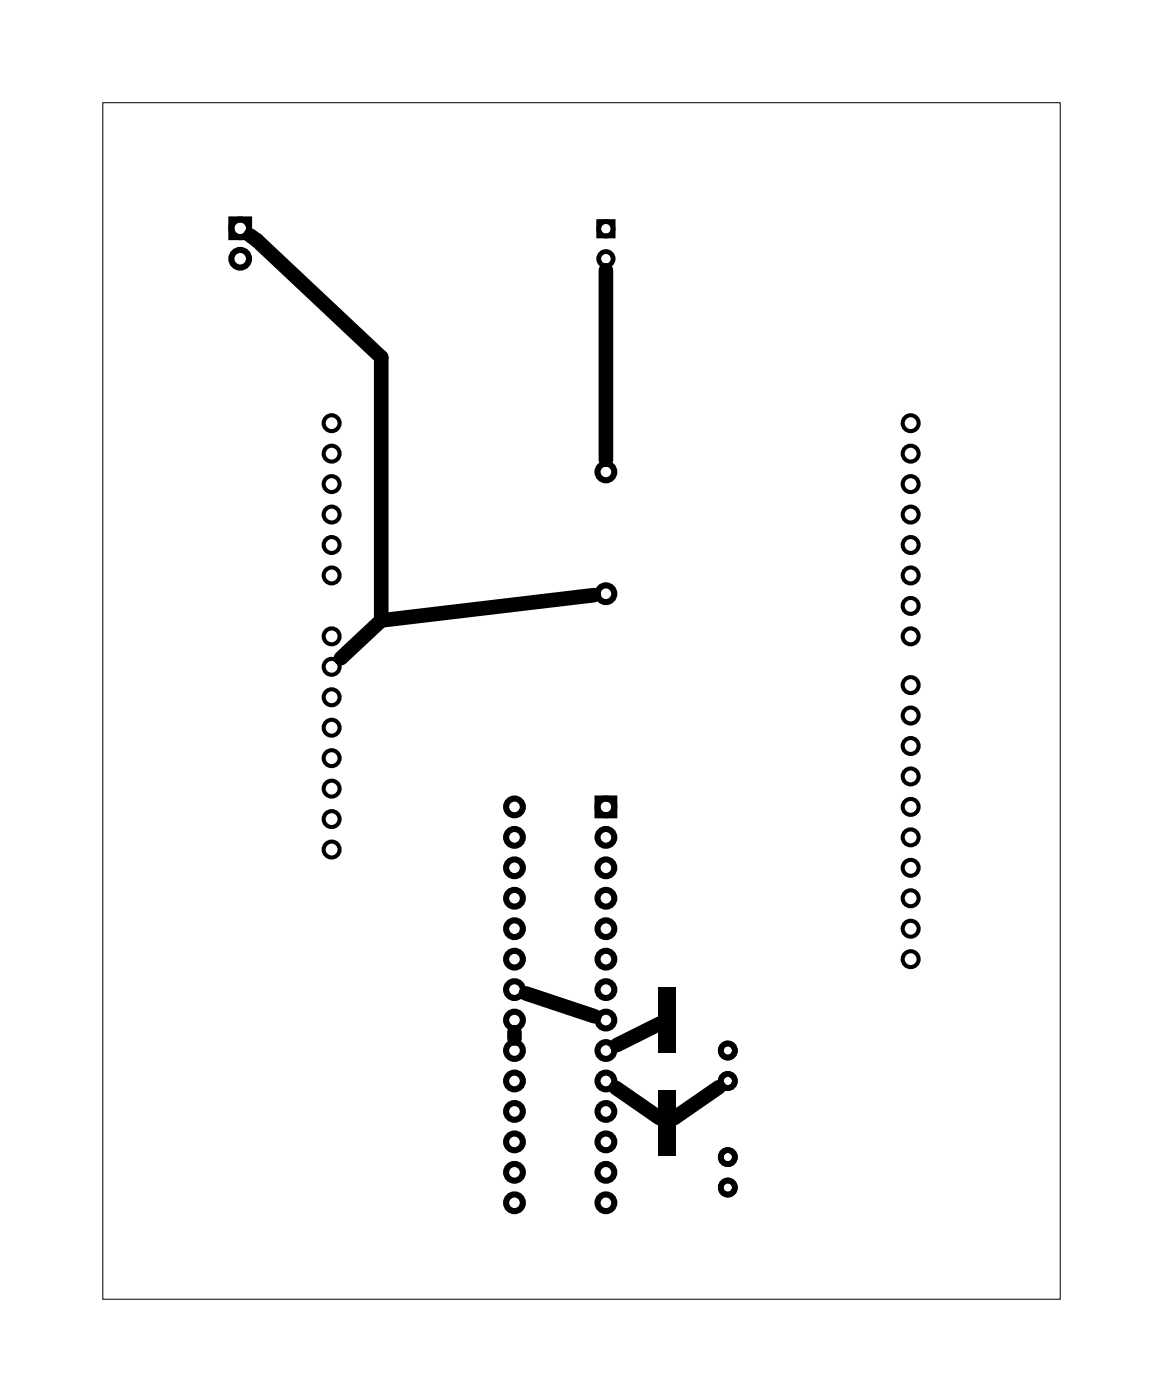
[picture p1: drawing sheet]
<svg xmlns="http://www.w3.org/2000/svg" width="97mm" height="117mm" viewBox="0 0 97 117" stroke-linecap="round" stroke-linejoin="round" font-family="sans-serif">
<path d="M8.6 8.6h79.8v99.8h-79.8z" fill="none" stroke="#000" stroke-width=".08"/>
<g fill="none" stroke="#000" stroke-width=".34">
<circle cx="27.6" cy="35.3" r=".66"/>
<circle cx="27.6" cy="37.8" r=".66"/>
<circle cx="75.9" cy="37.8" r=".66"/>
<circle cx="75.9" cy="35.3" r=".66"/>
<circle cx="27.6" cy="55.6" r=".66"/>
<circle cx="27.6" cy="40.4" r=".66"/>
<circle cx="27.6" cy="53.1" r=".66"/>
<circle cx="27.6" cy="42.9" r=".66"/>
<circle cx="27.6" cy="58.2" r=".66"/>
<circle cx="27.6" cy="45.5" r=".66"/>
<circle cx="27.6" cy="48" r=".66"/>
<circle cx="75.9" cy="57.1" r=".66"/>
<circle cx="75.9" cy="59.7" r=".66"/>
<circle cx="75.9" cy="40.4" r=".66"/>
<circle cx="75.9" cy="45.5" r=".66"/>
<circle cx="75.9" cy="53.1" r=".66"/>
<circle cx="75.9" cy="50.5" r=".66"/>
<circle cx="75.9" cy="48" r=".66"/>
<circle cx="75.9" cy="42.9" r=".66"/>
<circle cx="27.6" cy="68.3" r=".66"/>
<circle cx="27.6" cy="63.2" r=".66"/>
<circle cx="27.6" cy="70.9" r=".66"/>
<circle cx="27.6" cy="65.8" r=".66"/>
<circle cx="27.6" cy="60.7" r=".66"/>
<circle cx="75.9" cy="74.9" r=".66"/>
<circle cx="75.9" cy="69.8" r=".66"/>
<circle cx="75.9" cy="72.4" r=".66"/>
<circle cx="75.9" cy="62.2" r=".66"/>
<circle cx="75.9" cy="64.8" r=".66"/>
<circle cx="75.9" cy="67.3" r=".66"/>
<circle cx="75.9" cy="77.5" r=".66"/>
<circle cx="75.9" cy="80" r=".66"/>
</g>
<g fill="none" stroke="#000" stroke-width=".4">
<path d="M49.9 18.5h1.2v1.2h-1.2z"/>
<circle cx="50.5" cy="19.1" r=".6"/>
<circle cx="50.5" cy="21.6" r=".6"/>
</g>
<g fill="none" stroke="#000" stroke-width=".51">
<path d="M19.3 18.3h1.5v1.5h-1.5zM49.8 66.6h1.4v1.4h-1.4z"/>
<circle cx="20" cy="19" r=".74"/>
<circle cx="20" cy="21.6" r=".74"/>
<circle cx="50.5" cy="39.4" r=".7"/>
<circle cx="50.5" cy="49.5" r=".7"/>
<circle cx="42.9" cy="67.3" r=".7"/>
<circle cx="42.9" cy="69.8" r=".7"/>
<circle cx="42.9" cy="74.9" r=".7"/>
<circle cx="42.9" cy="72.4" r=".7"/>
<circle cx="42.9" cy="77.5" r=".7"/>
<circle cx="50.5" cy="67.3" r=".7"/>
<circle cx="50.5" cy="72.4" r=".7"/>
<circle cx="50.5" cy="74.9" r=".7"/>
<circle cx="50.5" cy="69.8" r=".7"/>
<circle cx="50.5" cy="77.5" r=".7"/>
<circle cx="42.9" cy="92.7" r=".7"/>
<circle cx="42.9" cy="90.2" r=".7"/>
<circle cx="42.9" cy="97.8" r=".7"/>
<circle cx="42.9" cy="95.2" r=".7"/>
<circle cx="42.9" cy="87.6" r=".7"/>
<circle cx="42.9" cy="82.5" r=".7"/>
<circle cx="42.9" cy="80" r=".7"/>
<circle cx="42.9" cy="85.1" r=".7"/>
<circle cx="50.5" cy="95.2" r=".7"/>
<circle cx="50.5" cy="90.2" r=".7"/>
<circle cx="50.5" cy="97.8" r=".7"/>
<circle cx="50.5" cy="92.7" r=".7"/>
<circle cx="50.5" cy="87.6" r=".7"/>
<circle cx="50.5" cy="82.5" r=".7"/>
<circle cx="50.5" cy="85.1" r=".7"/>
<circle cx="50.5" cy="80" r=".7"/>
<circle cx="42.9" cy="100.3" r=".7"/>
<circle cx="50.5" cy="100.3" r=".7"/>
</g>
<g fill="none" stroke="#000" stroke-width=".48">
<circle cx="60.7" cy="87.6" r=".59"/>
<circle cx="60.7" cy="90.2" r=".59"/>
<circle cx="60.7" cy="96.5" r=".59"/>
<circle cx="60.7" cy="99.1" r=".59"/>
</g>
<path d="M54.8 82.3h1.5v5.5h-1.5zM54.8 90.9h1.5v5.5h-1.5z" fill="#000"/>
<path d="M20.9 19.7l.5 .3 10.4 9.8v21.9M50.5 22.5v15.9M31.8 51.7l-3.4 3.2M49.5 49.6l-17.7 2.1M42.9 86.1v.5M43.8 82.9l5.7 1.9M51.3 90.7l3.7 2.6M55 85.4l-3.6 1.8M59.9 90.7l-3.7 2.6" fill="none" stroke="#000" stroke-width="1.2"/>
</svg>
